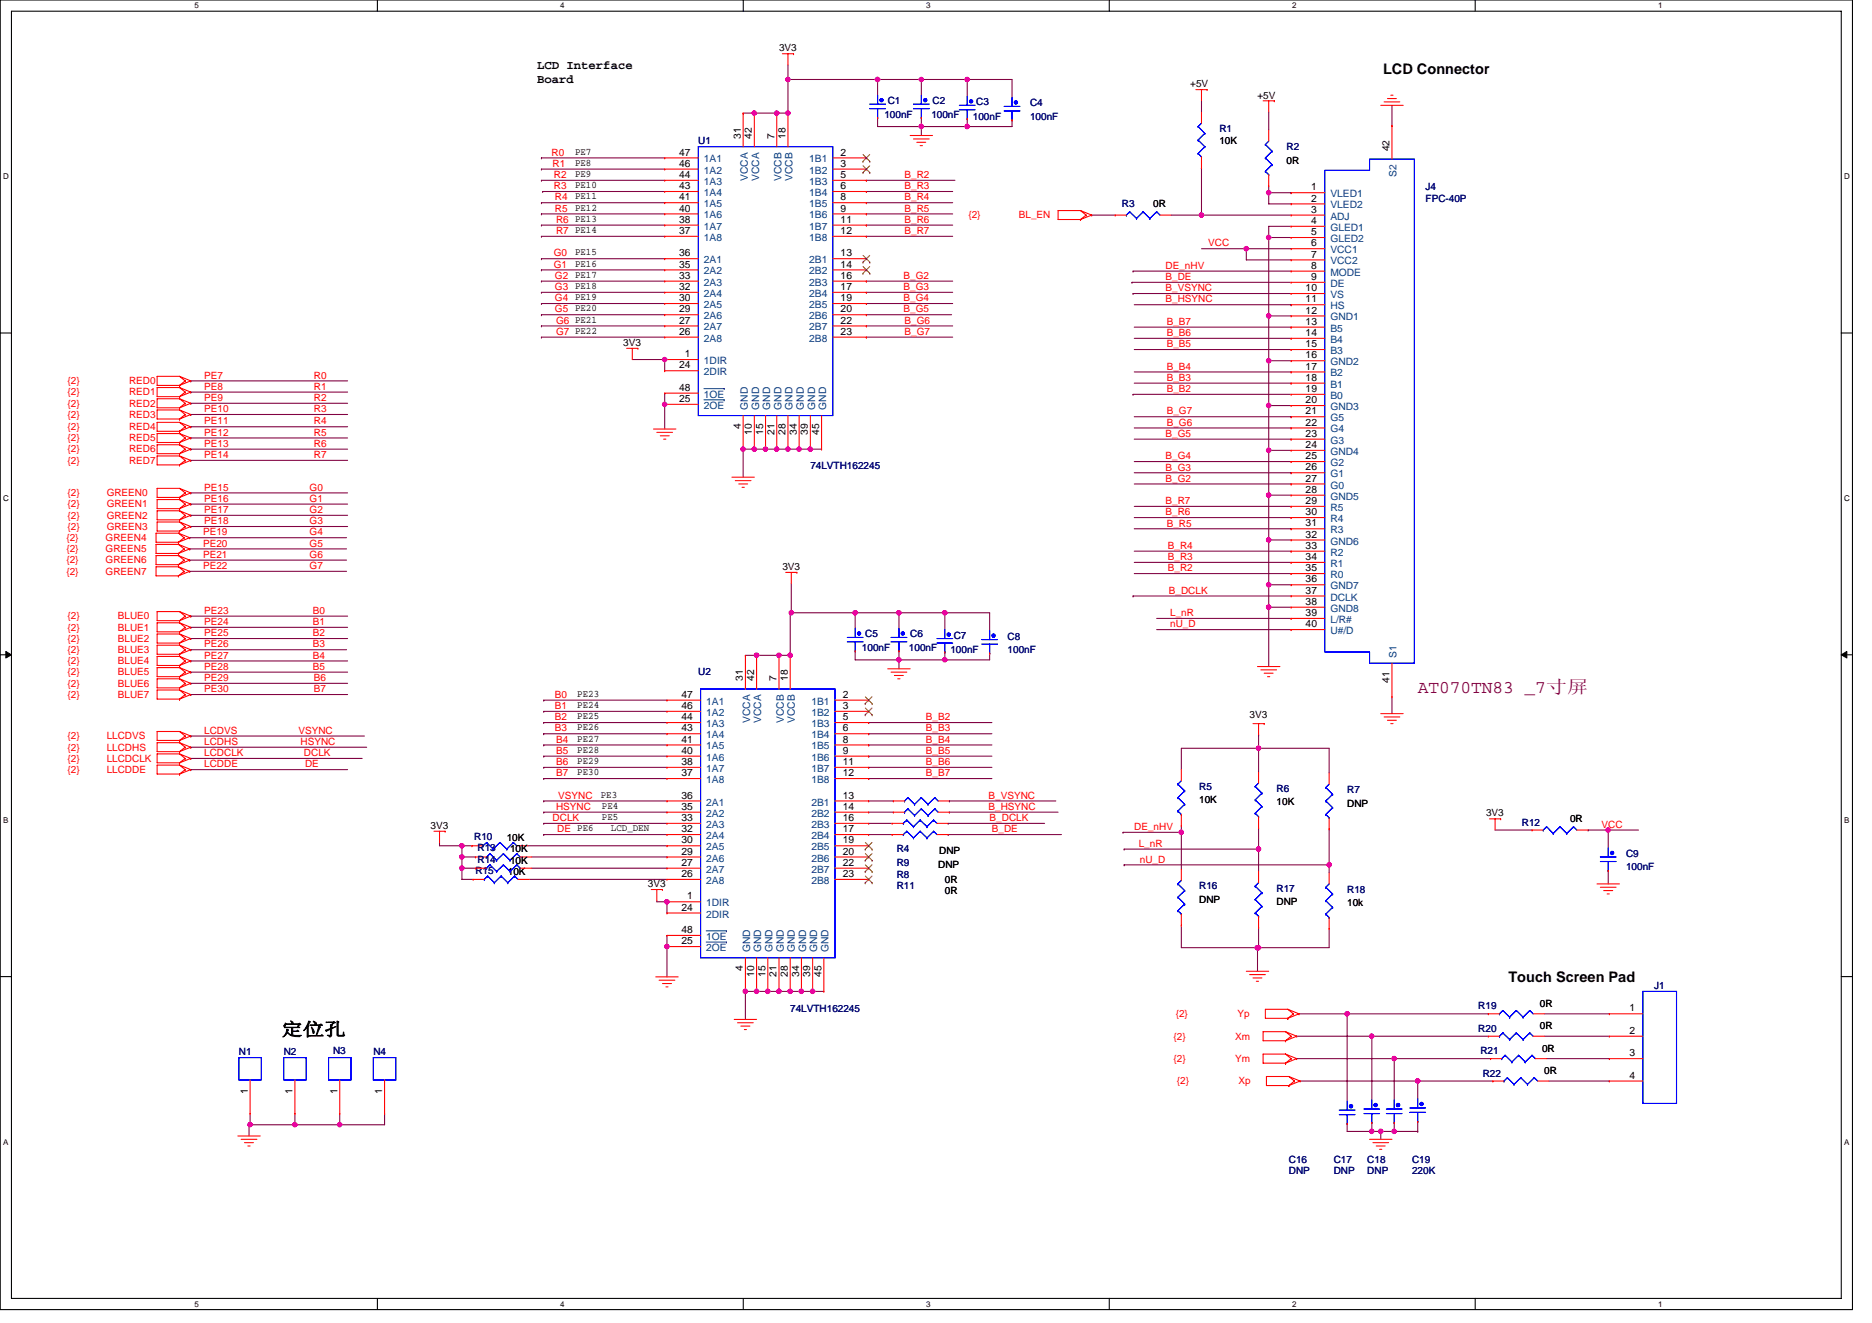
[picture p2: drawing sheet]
<svg xmlns="http://www.w3.org/2000/svg" width="297mm" height="210mm" viewBox="0 0 297 210" stroke-linecap="round" stroke-linejoin="round" font-family="sans-serif">
<defs><g id="words">
<text font-size="2.8" fill="#800040" x="225" y="110">AT070TN83 _7寸屏</text>
<text font-size="2.8" x="44.7" y="164.3">定位孔</text>
<g font-size="2.3">
<text x="219.5" y="11.7">LCD Connector</text>
<text x="239.3" y="155.9">Touch Screen Pad</text>
</g>
<g font-size="1.9">
<text x="85.2" y="10.9">LCD Interface</text>
<text x="85.2" y="13.1">Board</text>
</g>
<g font-size="1.6">
<text x="123.6" y="8.2">3V3</text>
<text x="188.9" y="13.9">+5V</text>
<text x="199.5" y="15.6">+5V</text>
<text x="117.5" y="22" transform="rotate(-90 117.5 22)">31</text>
<text x="119.3" y="22" transform="rotate(-90 119.3 22)">42</text>
<text x="122.9" y="22" transform="rotate(-90 122.9 22)">7</text>
<text x="124.6" y="22" transform="rotate(-90 124.6 22)">18</text>
<text x="193.5" y="22.9">10K</text>
<text x="91.2" y="24.5">PE7</text>
<text x="91.2" y="26.3">PE8</text>
<text x="91.2" y="28.1">PE9</text>
<text x="91.2" y="29.9">PE10</text>
<text x="107.8" y="24.7">47</text>
<text x="107.8" y="26.5">46</text>
<text x="107.8" y="28.2">44</text>
<text x="133.4" y="24.7">2</text>
<text x="133.4" y="26.5">3</text>
<text x="133.4" y="28.2">5</text>
<text x="204.1" y="26">0R</text>
<text x="220.5" y="24" transform="rotate(-90 220.5 24)">42</text>
<text x="91.2" y="31.6">PE11</text>
<text x="91.2" y="33.4">PE12</text>
<text x="107.8" y="30">43</text>
<text x="107.8" y="31.8">41</text>
<text x="107.8" y="33.6">40</text>
<text x="107.8" y="35.3">38</text>
<text x="133.4" y="30">6</text>
<text x="133.4" y="31.8">8</text>
<text x="133.4" y="33.6">9</text>
<text x="133.4" y="35.3">11</text>
<text x="183" y="32.9">0R</text>
<text x="208.1" y="30.2">1</text>
<text x="208.1" y="32">2</text>
<text x="208.1" y="33.8">3</text>
<text x="208.1" y="35.5">4</text>
<text x="91.2" y="40.5">PE15</text>
<text x="107.8" y="37.1">37</text>
<text x="107.8" y="40.7">36</text>
<text x="133.4" y="37.1">12</text>
<text x="133.4" y="40.7">13</text>
<text x="208.1" y="37.3">5</text>
<text x="208.1" y="39.1">6</text>
<text x="208.1" y="40.9">7</text>
<text x="91.2" y="42.3">PE16</text>
<text x="107.8" y="42.5">35</text>
<text x="107.8" y="44.2">33</text>
<text x="107.8" y="46">32</text>
<text x="107.8" y="47.8">30</text>
<text x="133.4" y="42.5">14</text>
<text x="133.4" y="44.2">16</text>
<text x="133.4" y="46">17</text>
<text x="133.4" y="47.8">19</text>
<text x="207.2" y="46.2">10</text>
<text x="207.2" y="48">11</text>
<text x="208.1" y="42.7">8</text>
<text x="208.1" y="44.4">9</text>
<text x="107.8" y="49.6">29</text>
<text x="107.8" y="51.4">27</text>
<text x="107.8" y="53.1">26</text>
<text x="133.4" y="49.6">20</text>
<text x="133.4" y="51.4">22</text>
<text x="133.4" y="53.1">23</text>
<text x="207.2" y="49.8">12</text>
<text x="207.2" y="51.5">13</text>
<text x="207.2" y="53.3">14</text>
<text x="98.9" y="54.9">3V3</text>
<text x="107.8" y="58.5">24</text>
<text x="108.7" y="56.7">1</text>
<text x="207.2" y="55.1">15</text>
<text x="207.2" y="56.9">16</text>
<text x="207.2" y="58.7">17</text>
<text x="107.8" y="62">48</text>
<text x="107.8" y="63.8">25</text>
<text x="207.2" y="60.4">18</text>
<text x="207.2" y="62.2">19</text>
<text x="207.2" y="64">20</text>
<text x="207.2" y="65.8">21</text>
<text x="117.5" y="68.1" transform="rotate(-90 117.5 68.1)">4</text>
<text x="119.3" y="69" transform="rotate(-90 119.3 69)">10</text>
<text x="121.1" y="69" transform="rotate(-90 121.1 69)">15</text>
<text x="122.9" y="69" transform="rotate(-90 122.9 69)">21</text>
<text x="124.6" y="69" transform="rotate(-90 124.6 69)">28</text>
<text x="126.4" y="69" transform="rotate(-90 126.4 69)">34</text>
<text x="128.2" y="69" transform="rotate(-90 128.2 69)">39</text>
<text x="130" y="69" transform="rotate(-90 130 69)">45</text>
<text x="207.2" y="67.5">22</text>
<text x="207.2" y="69.3">23</text>
<text x="207.2" y="71.1">24</text>
<text x="207.2" y="72.9">25</text>
<text x="207.2" y="74.7">26</text>
<text x="207.2" y="76.4">27</text>
<text x="207.2" y="78.2">28</text>
<text x="207.2" y="80">29</text>
<text x="207.2" y="81.8">30</text>
<text x="207.2" y="83.5">31</text>
<text x="207.2" y="85.3">32</text>
<text x="207.2" y="87.1">33</text>
<text x="207.2" y="88.9">34</text>
<text x="124.1" y="90.5">3V3</text>
<text x="207.2" y="90.7">35</text>
<text x="207.2" y="92.4">36</text>
<text x="207.2" y="94.2">37</text>
<text x="207.2" y="96">38</text>
<text x="207.2" y="97.8">39</text>
<text x="207.2" y="99.5">40</text>
<text x="91.6" y="110.6">PE23</text>
<text x="91.6" y="112.4">PE24</text>
<text x="108.1" y="110.7">47</text>
<text x="108.1" y="112.5">46</text>
<text x="117.9" y="108.1" transform="rotate(-90 117.9 108.1)">31</text>
<text x="119.7" y="108.1" transform="rotate(-90 119.7 108.1)">42</text>
<text x="123.2" y="108.1" transform="rotate(-90 123.2 108.1)">7</text>
<text x="125" y="108.1" transform="rotate(-90 125 108.1)">18</text>
<text x="133.7" y="110.7">2</text>
<text x="133.7" y="112.5">3</text>
<text x="198.3" y="114">3V3</text>
<text x="220.5" y="108.3" transform="rotate(-90 220.5 108.3)">41</text>
<text x="91.6" y="115.9">PE26</text>
<text x="91.6" y="117.7">PE27</text>
<text x="91.6" y="119.5">PE28</text>
<text x="91.6" y="114.2">PE25</text>
<text x="108.1" y="114.3">44</text>
<text x="108.1" y="116.1">43</text>
<text x="108.1" y="117.9">41</text>
<text x="108.1" y="119.6">40</text>
<text x="133.7" y="114.3">5</text>
<text x="133.7" y="116.1">6</text>
<text x="133.7" y="117.9">8</text>
<text x="133.7" y="119.6">9</text>
<text x="91.6" y="121.3">PE29</text>
<text x="91.6" y="123">PE30</text>
<text x="108.1" y="121.4">38</text>
<text x="108.1" y="123.2">37</text>
<text x="133.7" y="121.4">11</text>
<text x="133.7" y="123.2">12</text>
<text x="68.3" y="131.6">3V3</text>
<text x="95.3" y="126.6">PE3</text>
<text x="95.5" y="128.4">PE4</text>
<text x="95.5" y="130.2">PE5</text>
<text x="96.9" y="131.9">LCD_DEN</text>
<text x="108.1" y="126.7">36</text>
<text x="108.1" y="128.5">35</text>
<text x="108.1" y="130.3">33</text>
<text x="133.7" y="126.7">13</text>
<text x="133.7" y="128.5">14</text>
<text x="133.7" y="130.3">16</text>
<text x="190.3" y="127.5">10K</text>
<text x="202.6" y="127.8">10K</text>
<text x="213.8" y="128">DNP</text>
<text x="235.8" y="129.4">3V3</text>
<text x="249.1" y="130.5">0R</text>
<text x="80.4" y="133.5">10K</text>
<text x="80.9" y="135.3">10K</text>
<text x="80.9" y="137.1">10K</text>
<text x="108.1" y="132.1">32</text>
<text x="108.1" y="133.9">30</text>
<text x="108.1" y="135.6">29</text>
<text x="108.1" y="137.4">27</text>
<text x="133.7" y="132.1">17</text>
<text x="133.7" y="133.9">19</text>
<text x="133.7" y="135.6">20</text>
<text x="133.7" y="137.4">22</text>
<text x="148.9" y="137.8">DNP</text>
<text x="149" y="135.5">DNP</text>
<text x="80.6" y="138.9">10K</text>
<text x="102.8" y="140.8">3V3</text>
<text x="108.1" y="139.2">26</text>
<text x="109" y="142.7">1</text>
<text x="133.7" y="139.2">23</text>
<text x="149.9" y="141.9">0R</text>
<text x="149.9" y="140.1">0R</text>
<text x="190.3" y="143.3">DNP</text>
<text x="202.6" y="143.7">DNP</text>
<text x="213.8" y="143.8">10k</text>
<text x="108.1" y="144.5">24</text>
<text x="108.1" y="148.1">48</text>
<text x="108.1" y="149.9">25</text>
<text x="117.9" y="154.2" transform="rotate(-90 117.9 154.2)">4</text>
<text x="119.7" y="155.1" transform="rotate(-90 119.7 155.1)">10</text>
<text x="121.5" y="155.1" transform="rotate(-90 121.5 155.1)">15</text>
<text x="123.2" y="155.1" transform="rotate(-90 123.2 155.1)">21</text>
<text x="125" y="155.1" transform="rotate(-90 125 155.1)">28</text>
<text x="126.8" y="155.1" transform="rotate(-90 126.8 155.1)">34</text>
<text x="128.6" y="155.1" transform="rotate(-90 128.6 155.1)">39</text>
<text x="130.3" y="155.1" transform="rotate(-90 130.3 155.1)">45</text>
<text x="244.3" y="159.8">0R</text>
<text x="258.5" y="160.5">1</text>
<text x="244.3" y="163.4">0R</text>
<text x="244.7" y="166.9">0R</text>
<text x="258.5" y="164.1">2</text>
<text x="258.5" y="167.6">3</text>
<text x="39.3" y="173.6" transform="rotate(-90 39.3 173.6)">1</text>
<text x="46.4" y="173.6" transform="rotate(-90 46.4 173.6)">1</text>
<text x="53.5" y="173.6" transform="rotate(-90 53.5 173.6)">1</text>
<text x="60.6" y="173.6" transform="rotate(-90 60.6 173.6)">1</text>
<text x="245" y="170.5">0R</text>
<text x="258.5" y="171.2">4</text>
</g>
<g font-size="1.6" fill="#000080">
<text x="140.9" y="16.5">C1</text>
<text x="148" y="16.5">C2</text>
<text x="154.9" y="16.7">C3</text>
<text x="163.4" y="16.9">C4</text>
<text x="110.8" y="22.9">U1</text>
<text x="140.3" y="18.7">100nF</text>
<text x="147.8" y="18.7">100nF</text>
<text x="154.4" y="19">100nF</text>
<text x="163.4" y="19">100nF</text>
<text x="193.5" y="21">R1</text>
<text x="204.1" y="23.8">R2</text>
<text x="178" y="32.9">R3</text>
<text x="226.2" y="30.2">J4</text>
<text x="226.2" y="32">FPC-40P</text>
<text x="128.6" y="74.5">74LVTH162245</text>
<text x="137.3" y="101.2">C5</text>
<text x="144.4" y="101.2">C6</text>
<text x="151.3" y="101.3">C7</text>
<text x="159.9" y="101.5">C8</text>
<text x="110.8" y="107.2">U2</text>
<text x="136.8" y="103.3">100nF</text>
<text x="144.2" y="103.3">100nF</text>
<text x="150.8" y="103.7">100nF</text>
<text x="159.9" y="103.7">100nF</text>
<text x="190.3" y="125.3">R5</text>
<text x="202.6" y="125.7">R6</text>
<text x="213.8" y="125.9">R7</text>
<text x="241.5" y="131">R12</text>
<text x="75.2" y="133.3">R10</text>
<text x="75.8" y="135.1">R13</text>
<text x="75.8" y="136.9">R14</text>
<text x="142.3" y="137.4">R9</text>
<text x="142.3" y="135.3">R4</text>
<text x="258" y="136">C9</text>
<text x="75.4" y="138.7">R15</text>
<text x="142.3" y="141.2">R11</text>
<text x="142.3" y="139.4">R8</text>
<text x="190.3" y="141.2">R16</text>
<text x="202.6" y="141.5">R17</text>
<text x="213.8" y="141.7">R18</text>
<text x="258" y="138.2">100nF</text>
<text x="125.4" y="160.5">74LVTH162245</text>
<text x="234.6" y="160.2">R19</text>
<text x="262.5" y="157">J1</text>
<text x="37.9" y="167.5">N1</text>
<text x="45" y="167.5">N2</text>
<text x="52.8" y="167.3">N3</text>
<text x="59.2" y="167.5">N4</text>
<text x="234.6" y="163.7">R20</text>
<text x="234.9" y="167.3">R21</text>
<text x="235.3" y="170.9">R22</text>
<text x="204.5" y="184.6">C16</text>
<text x="211.6" y="184.6">C17</text>
<text x="217" y="184.6">C18</text>
<text x="224.1" y="184.6">C19</text>
<text x="204.5" y="186.3">DNP</text>
<text x="211.6" y="186.3">DNP</text>
<text x="217" y="186.3">DNP</text>
<text x="224.1" y="186.3">220K</text>
</g>
<g font-size="1.6" fill="#f00">
<text x="87.5" y="24.7">R0</text>
<text x="87.7" y="26.5">R1</text>
<text x="87.9" y="28.3">R2</text>
<text x="143.5" y="28.3">B_R2</text>
<text x="87.9" y="30">R3</text>
<text x="88" y="33.6">R5</text>
<text x="88" y="31.8">R4</text>
<text x="88.2" y="35.4">R6 PE13</text>
<text x="143.5" y="30">B_R3</text>
<text x="143.5" y="33.6">B_R5</text>
<text x="143.5" y="31.8">B_R4</text>
<text x="143.5" y="35.4">B_R6</text>
<text x="153.7" y="34.7">{2}</text>
<text x="161.7" y="34.7">BL_EN</text>
<text x="87.9" y="40.7">G0</text>
<text x="88.2" y="37.1">R7 PE14</text>
<text x="143.5" y="37.1">B_R7</text>
<text x="191.7" y="39.1">VCC</text>
<text x="87.9" y="42.5">G1</text>
<text x="88" y="46">G3 PE18</text>
<text x="88" y="44.3">G2 PE17</text>
<text x="88" y="47.8">G4 PE19</text>
<text x="143.4" y="44.3">B_G2</text>
<text x="143.4" y="47.8">B_G4</text>
<text x="143.4" y="46">B_G3</text>
<text x="185" y="44.4">B_DE</text>
<text x="185" y="46.2">B_VSYNC</text>
<text x="185" y="42.7">DE_nHV</text>
<text x="88" y="49.6">G5 PE20</text>
<text x="88.2" y="51.4">G6 PE21</text>
<text x="88.2" y="53.1">G7 PE22</text>
<text x="143.4" y="49.6">B_G5</text>
<text x="143.5" y="51.4">B_G6</text>
<text x="143.5" y="53.1">B_G7</text>
<text x="185" y="48">B_HSYNC</text>
<text x="185.1" y="51.6">B_B7</text>
<text x="185.1" y="53.3">B_B6</text>
<text x="185.1" y="55.1">B_B5</text>
<text x="185.1" y="58.7">B_B4</text>
<text x="10.7" y="61">{2}</text>
<text x="10.7" y="62.8">{2}</text>
<text x="10.7" y="64.5">{2}</text>
<text x="20.5" y="61">RED0</text>
<text x="20.5" y="62.8">RED1</text>
<text x="20.5" y="64.5">RED2</text>
<text x="32.4" y="60.1">PE7</text>
<text x="32.4" y="61.9">PE8</text>
<text x="32.4" y="63.6">PE9</text>
<text x="32.4" y="65.4">PE10</text>
<text x="49.8" y="65.4">R3</text>
<text x="49.8" y="60.1">R0</text>
<text x="49.8" y="61.9">R1</text>
<text x="49.8" y="63.6">R2</text>
<text x="185.1" y="60.5">B_B3</text>
<text x="185.1" y="62.2">B_B2</text>
<text x="185.1" y="65.8">B_G7</text>
<text x="10.7" y="66.3">{2}</text>
<text x="10.7" y="68.3">{2}</text>
<text x="10.7" y="71.8">{2}</text>
<text x="10.7" y="70">{2}</text>
<text x="20.5" y="66.3">RED3</text>
<text x="20.5" y="68.3">RED4</text>
<text x="20.5" y="71.8">RED6</text>
<text x="20.5" y="70">RED5</text>
<text x="32.4" y="67.4">PE11</text>
<text x="32.4" y="69.2">PE12</text>
<text x="32.4" y="70.9">PE13</text>
<text x="49.8" y="67.4">R4</text>
<text x="49.8" y="69.2">R5</text>
<text x="49.8" y="70.9">R6</text>
<text x="185" y="69.3">B_G5</text>
<text x="185.1" y="67.6">B_G6</text>
<text x="10.7" y="73.6">{2}</text>
<text x="20.5" y="73.6">RED7</text>
<text x="32.4" y="72.7">PE14</text>
<text x="32.4" y="77.9">PE15</text>
<text x="49.1" y="77.9">G0</text>
<text x="49.8" y="72.7">R7</text>
<text x="185" y="72.9">B_G4</text>
<text x="185" y="74.7">B_G3</text>
<text x="185" y="76.5">B_G2</text>
<text x="10.7" y="78.8">{2}</text>
<text x="10.7" y="80.5">{2}</text>
<text x="10.7" y="82.3">{2}</text>
<text x="16.9" y="78.8">GREEN0</text>
<text x="16.9" y="80.5">GREEN1</text>
<text x="16.9" y="82.3">GREEN2</text>
<text x="32.4" y="79.7">PE16</text>
<text x="32.4" y="81.4">PE17</text>
<text x="32.4" y="83.2">PE18</text>
<text x="49.1" y="79.7">G1</text>
<text x="49.1" y="81.4">G2</text>
<text x="49.1" y="83.2">G3</text>
<text x="185" y="80">B_R7</text>
<text x="185" y="81.8">B_R6</text>
<text x="185.1" y="83.6">B_R5</text>
<text x="10.5" y="87.7">{2}</text>
<text x="10.5" y="89.4">{2}</text>
<text x="10.5" y="85.9">{2}</text>
<text x="10.7" y="84.1">{2}</text>
<text x="16.8" y="87.7">GREEN5</text>
<text x="16.8" y="89.4">GREEN6</text>
<text x="16.8" y="85.9">GREEN4</text>
<text x="16.9" y="84.1">GREEN3</text>
<text x="32.2" y="85">PE19</text>
<text x="32.2" y="86.8">PE20</text>
<text x="32.2" y="88.5">PE21</text>
<text x="49.1" y="85">G4</text>
<text x="49.1" y="86.8">G5</text>
<text x="49.1" y="88.5">G6</text>
<text x="185.3" y="87.1">B_R4</text>
<text x="185.3" y="88.9">B_R3</text>
<text x="10.5" y="91.2">{2}</text>
<text x="16.8" y="91.2">GREEN7</text>
<text x="32.2" y="90.3">PE22</text>
<text x="49.1" y="90.3">G7</text>
<text x="185.3" y="90.7">B_R2</text>
<text x="185.5" y="94.2">B_DCLK</text>
<text x="10.7" y="98.3">{2}</text>
<text x="10.7" y="100.1">{2}</text>
<text x="10.7" y="101.9">{2}</text>
<text x="18.7" y="98.3">BLUE0</text>
<text x="18.7" y="100.1">BLUE1</text>
<text x="18.7" y="101.9">BLUE2</text>
<text x="32.4" y="97.4">PE23</text>
<text x="32.4" y="99.2">PE24</text>
<text x="32.4" y="101">PE25</text>
<text x="49.7" y="97.4">B0</text>
<text x="49.7" y="99.2">B1</text>
<text x="49.7" y="101">B2</text>
<text x="185.7" y="97.8">L_nR</text>
<text x="185.7" y="99.6">nU_D</text>
<text x="10.7" y="105.4">{2}</text>
<text x="10.7" y="103.7">{2}</text>
<text x="10.7" y="107.2">{2}</text>
<text x="18.7" y="105.4">BLUE4</text>
<text x="18.7" y="103.7">BLUE3</text>
<text x="18.7" y="107.2">BLUE5</text>
<text x="32.4" y="102.8">PE26</text>
<text x="32.4" y="104.5">PE27</text>
<text x="32.4" y="106.3">PE28</text>
<text x="49.7" y="102.8">B3</text>
<text x="49.7" y="104.5">B4</text>
<text x="49.7" y="106.3">B5</text>
<text x="10.7" y="109">{2}</text>
<text x="10.7" y="110.8">{2}</text>
<text x="18.7" y="109">BLUE6</text>
<text x="18.7" y="110.8">BLUE7</text>
<text x="32.4" y="108.1">PE29</text>
<text x="32.4" y="109.9">PE30</text>
<text x="49.8" y="108.1">B6</text>
<text x="49.8" y="109.9">B7</text>
<text x="88" y="112.5">B1</text>
<text x="88" y="110.8">B0</text>
<text x="10.7" y="117.3">{2}</text>
<text x="10.7" y="119.1">{2}</text>
<text x="16.9" y="117.3">LLCDVS</text>
<text x="16.9" y="119.1">LLCDHS</text>
<text x="32.4" y="116.5">LCDVS</text>
<text x="32.4" y="118.2">LCDHS</text>
<text x="47.3" y="116.5">VSYNC</text>
<text x="47.7" y="118.2">HSYNC</text>
<text x="88" y="116.1">B3</text>
<text x="88" y="114.3">B2</text>
<text x="88.2" y="117.9">B4</text>
<text x="88.2" y="119.7">B5</text>
<text x="146.9" y="119.7">B_B5</text>
<text x="146.9" y="117.9">B_B4</text>
<text x="146.9" y="114.3">B_B2</text>
<text x="146.9" y="116.1">B_B3</text>
<text x="10.7" y="120.9">{2}</text>
<text x="10.7" y="122.7">{2}</text>
<text x="16.9" y="120.9">LLCDCLK</text>
<text x="16.9" y="122.7">LLCDDE</text>
<text x="32.4" y="121.8">LCDDE</text>
<text x="32.4" y="120">LCDCLK</text>
<text x="48.2" y="120">DCLK</text>
<text x="48.4" y="121.8">DE</text>
<text x="88.2" y="123.2">B7</text>
<text x="88.2" y="121.4">B6</text>
<text x="146.9" y="121.4">B_B6</text>
<text x="146.9" y="123.2">B_B7</text>
<text x="87.7" y="130.3">DCLK</text>
<text x="88.2" y="128.5">HSYNC</text>
<text x="88.6" y="126.8">VSYNC</text>
<text x="156.9" y="126.8">B_VSYNC</text>
<text x="156.9" y="128.5">B_HSYNC</text>
<text x="157" y="130.3">B_DCLK</text>
<text x="180" y="131.7">DE_nHV</text>
<text x="254.1" y="131.4">VCC</text>
<text x="88.4" y="132.1">DE PE6</text>
<text x="157.4" y="132.1">B_DE</text>
<text x="180.7" y="134.4">L_nR</text>
<text x="180.9" y="136.9">nU_D</text>
<text x="186.6" y="161.4">{2}</text>
<text x="196.3" y="161.4">Yp</text>
<text x="186.2" y="165">{2}</text>
<text x="196" y="165">Xm</text>
<text x="186.2" y="168.6">{2}</text>
<text x="186.7" y="172.1">{2}</text>
<text x="196" y="168.6">Ym</text>
<text x="196.5" y="172.1">Xp</text>
</g>
<g font-size="1.6" fill="#004080">
<text x="111.7" y="25.8">1A1</text>
<text x="111.7" y="27.6">1A2</text>
<text x="111.7" y="29.3">1A3</text>
<text x="118.7" y="28.7" transform="rotate(-90 118.7 28.7)">VCCA</text>
<text x="120.4" y="28.7" transform="rotate(-90 120.4 28.7)">VCCA</text>
<text x="124" y="28.7" transform="rotate(-90 124 28.7)">VCCB</text>
<text x="125.8" y="28.7" transform="rotate(-90 125.8 28.7)">VCCB</text>
<text x="128.4" y="25.8">1B1</text>
<text x="128.4" y="27.6">1B2</text>
<text x="128.4" y="29.3">1B3</text>
<text x="221.6" y="28.1" transform="rotate(-90 221.6 28.1)">S2</text>
<text x="111.7" y="31.1">1A4</text>
<text x="111.7" y="32.9">1A5</text>
<text x="111.7" y="34.7">1A6</text>
<text x="128.4" y="31.1">1B4</text>
<text x="128.4" y="32.9">1B5</text>
<text x="128.4" y="34.7">1B6</text>
<text x="211.1" y="31.3">VLED1</text>
<text x="211.1" y="33.1">VLED2</text>
<text x="211.1" y="34.9">ADJ</text>
<text x="111.7" y="36.4">1A7</text>
<text x="111.7" y="38.2">1A8</text>
<text x="111.7" y="41.8">2A1</text>
<text x="128.4" y="36.4">1B7</text>
<text x="128.4" y="38.2">1B8</text>
<text x="128.4" y="41.8">2B1</text>
<text x="211.1" y="36.6">GLED1</text>
<text x="211.1" y="38.4">GLED2</text>
<text x="211.1" y="40.2">VCC1</text>
<text x="211.1" y="42">VCC2</text>
<text x="111.7" y="43.6">2A2</text>
<text x="111.7" y="45.3">2A3</text>
<text x="111.7" y="47.1">2A4</text>
<text x="128.4" y="43.6">2B2</text>
<text x="128.4" y="45.3">2B3</text>
<text x="128.4" y="47.1">2B4</text>
<text x="211.1" y="43.8">MODE</text>
<text x="211.1" y="45.5">DE</text>
<text x="211.1" y="47.3">VS</text>
<text x="111.7" y="48.9">2A5</text>
<text x="111.7" y="50.7">2A6</text>
<text x="111.7" y="52.5">2A7</text>
<text x="128.4" y="48.9">2B5</text>
<text x="128.4" y="50.7">2B6</text>
<text x="128.4" y="52.5">2B7</text>
<text x="211.1" y="49.1">HS</text>
<text x="211.1" y="50.9">GND1</text>
<text x="211.1" y="52.6">B5</text>
<text x="111.7" y="54.2">2A8</text>
<text x="111.7" y="57.8">1DIR</text>
<text x="111.7" y="59.6">2DIR</text>
<text x="128.4" y="54.2">2B8</text>
<text x="211.1" y="54.4">B4</text>
<text x="211.1" y="56.2">B3</text>
<text x="211.1" y="58">GND2</text>
<text x="211.1" y="59.8">B2</text>
<text x="111.7" y="63.1">1OE</text>
<text x="111.7" y="64.9">2OE</text>
<text x="118.7" y="65.1" transform="rotate(-90 118.7 65.1)">GND</text>
<text x="120.4" y="65.1" transform="rotate(-90 120.4 65.1)">GND</text>
<text x="122.2" y="65.1" transform="rotate(-90 122.2 65.1)">GND</text>
<text x="124" y="65.1" transform="rotate(-90 124 65.1)">GND</text>
<text x="125.8" y="65.1" transform="rotate(-90 125.8 65.1)">GND</text>
<text x="127.5" y="65.1" transform="rotate(-90 127.5 65.1)">GND</text>
<text x="129.3" y="65.1" transform="rotate(-90 129.3 65.1)">GND</text>
<text x="131.1" y="65.1" transform="rotate(-90 131.1 65.1)">GND</text>
<text x="211.1" y="61.5">B1</text>
<text x="211.1" y="63.3">B0</text>
<text x="211.1" y="65.1">GND3</text>
<text x="211.1" y="66.9">G5</text>
<text x="211.1" y="68.6">G4</text>
<text x="211.1" y="70.4">G3</text>
<text x="211.1" y="72.2">GND4</text>
<text x="211.1" y="74">G2</text>
<text x="211.1" y="75.8">G1</text>
<text x="211.1" y="77.5">G0</text>
<text x="211.1" y="79.3">GND5</text>
<text x="211.1" y="81.1">R5</text>
<text x="211.1" y="82.9">R4</text>
<text x="211.1" y="84.6">R3</text>
<text x="211.1" y="86.4">GND6</text>
<text x="211.1" y="88.2">R2</text>
<text x="211.1" y="90">R1</text>
<text x="211.1" y="91.8">R0</text>
<text x="211.1" y="93.5">GND7</text>
<text x="211.1" y="95.3">DCLK</text>
<text x="211.1" y="97.1">GND8</text>
<text x="211.1" y="98.9">L/R#</text>
<text x="211.1" y="100.6">U#/D</text>
<text x="221.6" y="104.4" transform="rotate(-90 221.6 104.4)">S1</text>
<text x="112.1" y="111.8">1A1</text>
<text x="112.1" y="113.6">1A2</text>
<text x="128.8" y="111.8">1B1</text>
<text x="128.8" y="113.6">1B2</text>
<text x="112.1" y="115.4">1A3</text>
<text x="112.1" y="117.2">1A4</text>
<text x="112.1" y="119">1A5</text>
<text x="119" y="114.8" transform="rotate(-90 119 114.8)">VCCA</text>
<text x="120.8" y="114.8" transform="rotate(-90 120.8 114.8)">VCCA</text>
<text x="124.4" y="114.8" transform="rotate(-90 124.4 114.8)">VCCB</text>
<text x="126.1" y="114.8" transform="rotate(-90 126.1 114.8)">VCCB</text>
<text x="128.8" y="115.4">1B3</text>
<text x="128.8" y="117.2">1B4</text>
<text x="128.8" y="119">1B5</text>
<text x="112.1" y="120.7">1A6</text>
<text x="112.1" y="122.5">1A7</text>
<text x="112.1" y="124.3">1A8</text>
<text x="128.8" y="120.7">1B6</text>
<text x="128.8" y="122.5">1B7</text>
<text x="128.8" y="124.3">1B8</text>
<text x="112.1" y="127.8">2A1</text>
<text x="112.1" y="129.6">2A2</text>
<text x="112.1" y="131.4">2A3</text>
<text x="128.8" y="127.8">2B1</text>
<text x="128.8" y="129.6">2B2</text>
<text x="128.8" y="131.4">2B3</text>
<text x="112.1" y="133.2">2A4</text>
<text x="112.1" y="135">2A5</text>
<text x="112.1" y="136.7">2A6</text>
<text x="128.8" y="133.2">2B4</text>
<text x="128.8" y="135">2B5</text>
<text x="128.8" y="136.7">2B6</text>
<text x="112.1" y="138.5">2A7</text>
<text x="112.1" y="140.3">2A8</text>
<text x="112.1" y="143.8">1DIR</text>
<text x="128.8" y="138.5">2B7</text>
<text x="128.8" y="140.3">2B8</text>
<text x="112.1" y="145.6">2DIR</text>
<text x="112.1" y="149.2">1OE</text>
<text x="112.1" y="151">2OE</text>
<text x="119" y="151.1" transform="rotate(-90 119 151.1)">GND</text>
<text x="120.8" y="151.1" transform="rotate(-90 120.8 151.1)">GND</text>
<text x="122.6" y="151.1" transform="rotate(-90 122.6 151.1)">GND</text>
<text x="124.4" y="151.1" transform="rotate(-90 124.4 151.1)">GND</text>
<text x="126.1" y="151.1" transform="rotate(-90 126.1 151.1)">GND</text>
<text x="127.9" y="151.1" transform="rotate(-90 127.9 151.1)">GND</text>
<text x="129.7" y="151.1" transform="rotate(-90 129.7 151.1)">GND</text>
<text x="131.5" y="151.1" transform="rotate(-90 131.5 151.1)">GND</text>
</g>
<g font-size="1.3">
<text x="30.8" y="1.3">5</text>
<text x="88.9" y="1.3">4</text>
<text x="147" y="1.3">3</text>
<text x="205" y="1.3">2</text>
<text x="263.1" y="1.3">1</text>
<text x=".5" y="28.4">D</text>
<text x="292.6" y="28.4">D</text>
<text x=".5" y="79.5">C</text>
<text x="292.6" y="79.5">C</text>
<text x=".5" y="130.6">B</text>
<text x="292.6" y="130.6">B</text>
<text x=".5" y="181.7">A</text>
<text x="292.6" y="181.7">A</text>
<text x="30.8" y="207.4">5</text>
<text x="88.9" y="207.4">4</text>
<text x="147" y="207.4">3</text>
<text x="205" y="207.4">2</text>
<text x="263.1" y="207.4">1</text>
</g>
</g></defs>
<path d="M0 0h293.9v207.9h-293.9zM1.8 1.8h290.4v204.3h-290.4z" fill="none" stroke="#000" stroke-width=".17"/>
<g fill="#fff">
<path d="M30.8 .2h.7v1.4h-.7z"/>
<path d="M30.8 206.3h.7v1.4h-.7z"/>
</g>
<path d="M59.9 0v1.8M59.9 206.1v1.8" fill="none" stroke="#000" stroke-width=".17"/>
<g fill="#fff">
<path d="M88.9 .2h.7v1.4h-.7z"/>
<path d="M88.9 206.3h.7v1.4h-.7z"/>
</g>
<path d="M117.9 0v1.8M117.9 206.1v1.8" fill="none" stroke="#000" stroke-width=".17"/>
<g fill="#fff">
<path d="M147 .2h.7v1.4h-.7z"/>
<path d="M147 206.3h.7v1.4h-.7z"/>
</g>
<path d="M176 0v1.8M176 206.1v1.8" fill="none" stroke="#000" stroke-width=".17"/>
<g fill="#fff">
<path d="M205 .2h.7v1.4h-.7z"/>
<path d="M205 206.3h.7v1.4h-.7z"/>
</g>
<path d="M234.1 0v1.8M234.1 206.1v1.8" fill="none" stroke="#000" stroke-width=".17"/>
<g fill="#fff">
<path d="M263.1 .2h.7v1.4h-.7z"/>
<path d="M263.1 206.3h.7v1.4h-.7z"/>
<path d="M.5 27.3h.9v1.4h-.9z"/>
<path d="M292.6 27.3h.9v1.4h-.9z"/>
<path d="M.5 78.4h.9v1.4h-.9z"/>
<path d="M292.6 78.4h.9v1.4h-.9z"/>
</g>
<path d="M0 52.9h1.8M292.2 52.9h1.7" fill="none" stroke="#000" stroke-width=".17"/>
<g fill="#fff">
<path d="M.5 129.5h.8v1.4h-.8z"/>
<path d="M292.6 129.5h.9v1.4h-.9z"/>
</g>
<path d="M0 103.9h1.8M292.2 103.9h1.7" fill="none" stroke="#000" stroke-width=".17"/>
<path d="M.9 103.4l.9 .5-.9 .5zM292.2 103.9l.8-.5v1z" fill="#000" stroke="#000" stroke-width=".16"/>
<g fill="#fff">
<path d="M.5 180.5h.8v1.4h-.8z"/>
<path d="M292.6 180.5h.9v1.4h-.9z"/>
</g>
<path d="M0 155h1.8M292.2 155h1.7" fill="none" stroke="#000" stroke-width=".17"/>
<g fill="none" stroke="#800040" stroke-width=".17">
<path d="M117.9 17.9h1.8M119.7 17.9h.1M123.3 17.9h.1M125 12.6h.1M125 10.3v2.3M125 12.6h35.6v2.9M125 12.6v5.3h-5.3M139.3 18.7v1.4h6.9M139.3 12.6v2.5M139.3 12.6h.1M146.2 18.7v1.4M146.2 12.6v2.5"/>
<path d="M146.2 12.6h.1M153.5 18.8v1.3M153.5 12.6v2.7M153.5 12.6h.1M160.6 19v1.1h-14.4M190.6 16v1.8M201.3 17.8v2.8M220.9 16.7v3.2M85.9 25.1h.1M85.9 26.8h.1M85.9 28.6h.1M85.9 37.5h.1"/>
<path d="M85.9 35.7h.1M85.9 34h.1M85.9 32.2h.1M85.9 25.1h19.6M85.9 26.8h19.6M85.9 28.6h19.6M85.9 37.5h19.6M85.9 35.7h19.6M85.9 34h19.6M85.9 32.2h19.6M86.1 30.4h.1M86.1 30.4h19.4"/>
<path d="M137.5 30.4h.1M137.5 28.6h.1M137.5 34h.1M137.5 32.2h.1M137.5 37.5h.1M137.5 35.7h.1M137.5 28.6h14M137.5 30.4h13.7M137.5 37.5h13.7M137.5 35.7h13.7M137.5 34h13.7M137.5 32.2h13.7"/>
<path d="M146.2 20.1v1.4M146.2 20.1h.1M153.5 20.1h.1M173.2 34.1h3.8M185.8 34.1h4.8M190.6 26.7h.1M190.6 34.1h14.3M190.6 39.5h7.2M190.6 26.7v7.4M197.8 39.5h.1M197.8 39.5v1.8h7.1M197.8 39.5h7.1"/>
<path d="M201.3 37.7h3.6M201.3 30.6v1.8h3.6M201.3 29.5v1.1M201.3 37.7v58.7M201.3 30.6h3.6M204.9 35.9h-3.6v1.8M204.9 30.6h.1M85.9 51.7h.1M85.9 42.8h.1M85.9 46.4h.1M85.9 50h.1M85.9 53.5h.1"/>
<path d="M85.9 41.1h.1M85.9 44.6h.1M85.9 48.2h.1M85.9 51.7h19.6M85.9 42.8h19.6M85.9 46.4h19.6M85.9 50h19.6M85.9 53.5h19.6M85.9 41.1h19.6M85.9 44.6h19.6M85.9 48.2h19.6M100.3 57.1h5.2"/>
<path d="M105.5 57.1h.1M105.5 57.1v1.7M137.5 44.6h.1M137.5 50h.1M137.5 51.7h.1M137.5 48.2h.1M137.5 46.4h.1M137.5 53.5h.1M137.5 51.7h13.7M137.5 46.4h13.7M137.5 50h13.5M137.5 53.5h13.7"/>
<path d="M137.5 44.6h13.7M137.5 48.2h13.7M179.6 44.8h.1M179.6 44.8h25.3M179.8 46.6h.1M179.8 43h.1M179.8 46.6h25.1M179.8 43h25.1M180 51.9h24.9M180 53.7h24.9M180 55.5h24.9M180 59h24.9"/>
<path d="M180 48.4h24.9M201.3 50.1h.1M201.3 50.1h3.6M201.3 57.3h.1M201.3 57.3h3.6M204.9 51.9h.1M204.9 53.7h.1M204.9 55.5h.1M204.9 59h.1M204.9 48.4h.1M30.3 60.5h.1M30.3 62.2h.1"/>
<path d="M30.3 64h.1M30.3 65.8h.1M30.3 67.7h.1M30.3 69.5h.1M30.3 71.3h.1M30.3 73.1h.1M30.3 78.2h.1M30.3 60.5h24.9M30.3 62.2h24.9M30.3 64h24.9M30.3 65.8h24.9M30.3 67.7h24.9"/>
<path d="M30.3 69.5h24.9M30.3 71.3h24.9M30.3 73.1h24.9M30.3 78.2h24.9M105.5 64.2h.1M105.5 62.4v1.8M105.5 64.2v3.9M117.9 71.3h.1M117.9 71.3v4.4M117.9 71.3h12.5M119.7 71.3h.1M121.5 71.3h.1"/>
<path d="M123.3 71.3h.1M125 71.3h.1M126.8 71.3h.1M128.6 71.3h.1M179.8 62.6h.1M179.8 62.6h25.1M180 60.8h24.9M180 66.1h24.9M180 67.9h24.9M180 69.7h24.9M180 73.3h24.9M180 75h24.9"/>
<path d="M180 76.8h24.9M201.3 64.4h.1M201.3 64.4h3.6M201.3 71.5h.1M201.3 71.5h3.6M201.3 78.6h.1M201.3 78.6h3.6M204.9 60.8h.1M204.9 66.1h.1M204.9 67.9h.1M204.9 69.7h.1M204.9 73.3h.1"/>
<path d="M204.9 75h.1M204.9 76.8h.1M30.1 85.3h.1M30.1 87.1h.1M30.1 88.9h.1M30.1 90.7h.1M30.1 85.3h24.9M30.1 87.1h24.9M30.1 88.9h24.9M30.1 90.7h24.9M30.3 80h.1M30.3 81.8h.1"/>
<path d="M30.3 83.6h.1M30.3 97.8h.1M30.3 99.6h.1M30.3 80h24.9M30.3 81.8h24.9M30.3 83.6h24.9M30.3 97.8h24.9M30.3 99.6h24.9M125.6 97.3h.1M125.6 92.6v4.7M125.6 97.3h-.2v6.7h-5.3M125.6 97.3h10.1"/>
<path d="M135.7 97.3h6.9M135.7 97.3v2.4M142.6 97.3h.1M142.6 97.3v2.4M142.6 97.3h14.4v2.8M149.9 97.3v2.6M149.9 97.3h.1M179.8 94.6h.1M179.8 94.6h25.1M180 80.4h24.9M180 82.1h24.9M180 83.9h24.9"/>
<path d="M180 87.5h24.9M180 89.3h24.9M180 91h24.9M183.5 98.1h21.4M183.5 99.9h21.4M201.3 96.4h.1M201.3 96.4v9.4M201.3 92.8h3.6M201.3 96.4h3.6M201.3 85.7h.1M201.3 85.7h3.6M201.3 92.8h.1"/>
<path d="M204.9 80.4h.1M204.9 82.1h.1M204.9 83.9h.1M204.9 87.5h.1M204.9 89.3h.1M204.9 91h.1M204.9 98.1h.1M204.9 99.9h.1M30.3 101.3h.1M30.3 103.1h.1M30.3 104.9h.1M30.3 106.7h.1"/>
<path d="M30.3 108.5h.1M30.3 110.2h.1M30.3 116.8h.1M30.3 118.6h.1M30.3 101.3h24.9M30.3 103.1h24.7M30.3 104.9h24.9M30.3 106.7h24.9M30.3 108.5h24.9M30.3 110.2h24.9M30.3 116.8h27.5M30.3 118.6h27.9"/>
<path d="M86.3 118.2h.1M86.3 116.5h.1M86.3 114.7h.1M86.3 112.9h.1M86.3 111.1h.1M86.3 118.2h19.5M86.3 116.5h19.5M86.3 114.7h19.5M86.3 112.9h19.5M86.3 111.1h19.5M118.3 104h1.8M120.1 104h.1"/>
<path d="M123.6 104h.1M135.7 103.3v1.4h6.9M137.8 118.2h.1M137.8 114.7h.1M137.8 116.5h.1M137.8 118.2h19.6M137.8 116.5h19.6M137.8 114.7h19.6M142.6 103.3v1.4M142.6 104.7v1.5M142.6 104.7h.1M149.9 103.5v1.2"/>
<path d="M149.9 104.7h.1M157 103.7v1h-14.4M199.7 116.6v2.2h-12.3v3.4M199.7 116.6h.1M220.9 110.6v2.7M30.3 122.2h.1M30.3 120.4h.1M30.3 122.2h24.9M30.3 120.4h27.2M69.7 133.7v.5h3.6M73.3 137.8h.1M73.3 136h2.1"/>
<path d="M73.3 134.2h.1M73.3 137.8v1.8h1.8M73.3 134.2h1.6M73.3 136h.1M73.3 137.8h2.1M73.3 134.2v3.6M83.8 134.2h22M84 139.6h21.8M84.3 137.8h21.5M84.3 136h21.5M86.3 130.7h.1M86.3 132.5h.1"/>
<path d="M86.3 123.6h.1M86.3 120h.1M86.3 121.8h.1M86.3 127.1h.1M86.3 128.9h.1M86.3 130.7h19.5M86.3 132.5h19.5M86.3 123.6h19.5M86.3 120h19.5M86.3 121.8h19.5M86.3 127.1h19.5M86.3 128.9h19.5"/>
<path d="M137.8 121.8h.1M137.8 120h.1M137.8 123.6h.1M137.8 127.1h3.9M137.8 128.9h3.9M137.8 130.7h3.8M137.8 132.5h3.8M137.8 123.6h19.6M137.8 120h19.6M137.8 121.8h19.6M150.4 132.5h.1M150.4 130.7h.1"/>
<path d="M150.4 130.7h15.4M150.4 132.5h18M150.6 127.1h.1M150.6 128.9h.1M150.6 127.1h16.9M150.6 128.9h17.3M178.2 132.1h.1M178.2 132.1h9.2M178.4 134.8h.1M178.4 137.3h.1M178.4 134.8h21.3M178.4 137.3h32.5"/>
<path d="M187.4 132.1h.1M187.4 131v1.1M187.4 132.1v5.9M199.7 122.5v-3.7h11.2v3.9M199.7 134.8v3.5M199.7 131.4v3.4M210.9 131.6v5.7M210.9 137.3v1.2M237.2 131.7h5.9M252 131.7h.1M252 131.7h8M255.2 131.7h.1"/>
<path d="M255.2 131.7v2.9M255.2 138.2v2.1M104.2 143v.1h1.6M105.8 150.2h.1M105.8 148.5v1.7M105.8 143.1h.1M105.8 143.1v1.8M105.8 150.2v4.8M118.3 157.4h.1M118.3 157.4v4.4M118.3 157.4h12.4M120.1 157.4h.1"/>
<path d="M121.8 157.4h.1M123.6 157.4h.1M125.4 157.4h.1M127.2 157.4h.1M128.9 157.4h.1M187.4 146.9v3.5h23.5v-3M199.5 150.4h.1M199.5 150.4v3.8M199.7 147.2v3.2M199.7 150.4h.1M39.7 178.5h.1M39.7 176.7v1.8"/>
<path d="M39.7 178.5h-.2v1.8M46.8 176.7v1.8M46.8 178.5h.1M53.9 176.7v1.8M53.9 178.5h.1M61 176.7v1.8h-21.3M205.8 164.5h11.9v10.1M205.8 168h15.4v6.6M206.1 160.9h7.7v13.9M206.3 171.6h18.7v2.8M213.8 160.9h.1M213.8 178.3v1.3h3.9"/>
<path d="M213.8 160.9h22.4M217.7 164.5h.1M217.7 179.6h.1M217.7 164.5h18.5M217.7 178.2v1.4M217.7 179.6h3.5M219.1 179.6h.1M219.1 179.6v1.2M221.2 168h.1M221.2 178.2v1.4h3.8M221.2 179.6h.1M221.2 168h15.3"/>
<path d="M225 171.6h.1M225 178v1.6M225 179.6h.1M225 171.6h11.9M245 160.9h10.4M245 164.5h10.4M245.4 168h10M245.8 171.6h9.6"/>
</g>
<g fill="#f0f" stroke="#f0f" stroke-width=".17">
<circle cx="221.2" cy="168" r=".34"/>
<circle cx="139.2" cy="12.6" r=".35"/>
<circle cx="125" cy="12.6" r=".35"/>
<circle cx="128.6" cy="71.3" r=".35"/>
<circle cx="125" cy="71.3" r=".35"/>
<circle cx="123.2" cy="71.3" r=".35"/>
<circle cx="117.9" cy="71.3" r=".35"/>
<circle cx="121.5" cy="71.3" r=".35"/>
<circle cx="105.5" cy="64.2" r=".35"/>
<circle cx="119.7" cy="71.3" r=".35"/>
<circle cx="126.8" cy="71.3" r=".35"/>
<circle cx="120" cy="104" r=".35"/>
<circle cx="128.9" cy="157.3" r=".35"/>
<circle cx="123.6" cy="157.3" r=".35"/>
<circle cx="118.3" cy="157.3" r=".35"/>
<circle cx="125.4" cy="157.3" r=".35"/>
<circle cx="121.8" cy="157.3" r=".35"/>
<circle cx="105.8" cy="150.2" r=".35"/>
<circle cx="120" cy="157.3" r=".35"/>
<circle cx="127.2" cy="157.3" r=".35"/>
<circle cx="73.3" cy="137.8" r=".35"/>
<circle cx="153.5" cy="20.1" r=".35"/>
<circle cx="149.9" cy="104.7" r=".35"/>
<circle cx="142.6" cy="104.7" r=".35"/>
<circle cx="135.7" cy="97.2" r=".35"/>
<circle cx="125.6" cy="97.2" r=".34"/>
<circle cx="105.8" cy="143.1" r=".35"/>
<circle cx="123.2" cy="17.9" r=".35"/>
<circle cx="142.6" cy="97.2" r=".35"/>
<circle cx="153.5" cy="12.6" r=".35"/>
<circle cx="105.5" cy="57.1" r=".35"/>
<circle cx="73.3" cy="134.2" r=".35"/>
<circle cx="149.9" cy="97.2" r=".35"/>
<circle cx="119.7" cy="17.9" r=".35"/>
<circle cx="125" cy="17.9" r=".35"/>
<circle cx="125.4" cy="104" r=".35"/>
<circle cx="123.6" cy="104" r=".35"/>
<circle cx="146.2" cy="12.6" r=".35"/>
<circle cx="255.2" cy="131.7" r=".35"/>
<circle cx="73.3" cy="136" r=".35"/>
<circle cx="146.2" cy="20.1" r=".35"/>
<circle cx="201.3" cy="96.4" r=".35"/>
<circle cx="201.3" cy="37.7" r=".35"/>
<circle cx="201.3" cy="50.1" r=".35"/>
<circle cx="197.7" cy="39.5" r=".35"/>
<circle cx="201.3" cy="57.2" r=".35"/>
<circle cx="201.3" cy="64.4" r=".35"/>
<circle cx="201.3" cy="71.5" r=".35"/>
<circle cx="201.3" cy="78.6" r=".35"/>
<circle cx="201.3" cy="85.7" r=".35"/>
<circle cx="201.3" cy="30.6" r=".35"/>
<circle cx="201.3" cy="92.8" r=".35"/>
<circle cx="190.6" cy="34.1" r=".35"/>
<circle cx="187.4" cy="132.1" r=".34"/>
<circle cx="199.7" cy="134.8" r=".35"/>
<circle cx="210.9" cy="137.3" r=".34"/>
<circle cx="199.7" cy="118.8" r=".35"/>
<circle cx="217.6" cy="164.5" r=".34"/>
<circle cx="224.9" cy="171.6" r=".35"/>
<circle cx="39.7" cy="178.5" r=".35"/>
<circle cx="46.8" cy="178.5" r=".35"/>
<circle cx="53.9" cy="178.5" r=".35"/>
<circle cx="199.5" cy="150.4" r=".35"/>
<circle cx="199.7" cy="150.4" r=".35"/>
<circle cx="213.7" cy="160.9" r=".35"/>
<circle cx="221.2" cy="179.6" r=".34"/>
<circle cx="217.6" cy="179.6" r=".34"/>
<circle cx="219.1" cy="179.6" r=".35"/>
</g>
<g fill="none" stroke="#f00" stroke-width=".17">
<path d="M117.9 17.9h.1M117.9 17.9v5.4M119.7 17.9h.1M119.7 17.9v5.4M123.3 17.9h.1M123.3 17.9v5.4M124.1 8.5h1.8M125 8.5v1.8M125 17.9h.1M125 17.9v5.4M125.9 8.5h.1M139.3 15.1h.1"/>
<path d="M139.3 18.7h.1M146.2 15.1h.1M146.2 18.7h.1M153.5 15.3h.1M153.5 18.8h.1M160.6 15.5h.1M160.6 19h.1M189.8 14.2h1.7M190.6 14.2v1.8M190.6 17.8v1.8M191.5 14.2h.1M200.4 16h1.8"/>
<path d="M201.3 16v1.8M202.2 16h.1M219.1 16.7h3.5M219.6 16.2h2.5M220.2 15.6h1.4M220.7 15.1h.3M220.9 19.9h.1M220.9 19.9v5.4M105.5 25.1h.1M105.5 26.8h.1M105.5 28.6h.1M105.5 30.4h.1"/>
<path d="M105.5 32.2h.1M105.5 34h.1M105.5 35.7h.1M105.5 37.5h.1M105.5 25.1h5.3M105.5 26.8h5.3M105.5 28.6h5.3M105.5 30.4h5.3M105.5 32.2h5.3M105.5 34h5.3M105.5 35.7h5.3M105.5 37.5h5.3"/>
<path d="M132.1 25.1h5.4M132.1 26.8h5.4M132.1 28.6h5.4M132.1 30.4h5.4M132.1 32.2h5.4M132.1 34h5.4M132.1 35.7h5.4M132.1 37.5h5.4M137.5 25.1h.1M137.5 26.8h.1M137.5 28.6h.1M137.5 30.4h.1"/>
<path d="M137.5 32.2h.1M137.5 34h.1M137.5 35.7h.1M137.5 37.5h.1M144.4 21.5h3.6M144.9 22.1h2.5M145.5 22.6h1.4M146 23.1h.4M171.4 33.4h-3.5v1.4h3.5M171.4 34.8h.1M171.4 33.4l1.8 .7M171.4 33.4l.9 .7"/>
<path d="M172.3 34.1h.1M172.3 34.1l-.9 .7M173.2 34.1h.1M173.2 34.1l-1.8 .7M177 34.1h.1M177 34.1h1.7M184.1 34.1h1.7M190.6 26.7h.1M190.6 24.9v1.8M201.3 20.6v1.8M201.3 29.5h.1M201.3 27.7v1.8"/>
<path d="M204.9 30.6h.1M204.9 32.4h.1M204.9 34.1h.1M204.9 35.9h.1M204.9 37.7h.1M204.9 39.5h.1M204.9 34.1h5.3M204.9 30.6h5.3M204.9 32.4h5.3M204.9 35.9h5.3M204.9 37.7h5.3M204.9 39.5h5.3"/>
<path d="M28.5 59.7h-3.6v1.5h3.6M28.5 59.7l1.8 .8M28.5 59.7l.9 .8M99.4 55.3h1.8M100.3 55.3v1.8M101.2 55.3h.1M105.5 41.1h.1M105.5 42.8h.1M105.5 44.6h.1M105.5 46.4h.1M105.5 48.2h.1M105.5 50h.1"/>
<path d="M105.5 51.7h.1M105.5 53.5h.1M105.5 57.1h.1M105.5 58.8h.1M105.5 41.1h5.3M105.5 42.8h5.3M105.5 44.6h5.3M105.5 46.4h5.3M105.5 48.2h5.3M105.5 50h5.3M105.5 51.7h5.3M105.5 53.5h5.3"/>
<path d="M105.5 57.1h5.3M105.5 58.8h5.3M132.1 41.1h5.4M132.1 42.8h5.4M132.1 44.6h5.4M132.1 46.4h5.4M132.1 48.2h5.4M132.1 50h5.4M132.1 51.7h5.4M132.1 53.5h5.4M137.5 41.1h.1M137.5 42.8h.1"/>
<path d="M137.5 44.6h.1M137.5 46.4h.1M137.5 48.2h.1M137.5 50h.1M137.5 51.7h.1M137.5 53.5h.1M204.9 41.3h.1M204.9 43h.1M204.9 44.8h.1M204.9 46.6h.1M204.9 48.4h.1M204.9 50.1h.1"/>
<path d="M204.9 51.9h.1M204.9 53.7h.1M204.9 55.5h.1M204.9 57.3h.1M204.9 59h.1M204.9 41.3h5.3M204.9 43h5.3M204.9 44.8h5.3M204.9 46.6h5.3M204.9 48.4h5.3M204.9 50.1h5.3M204.9 51.9h5.3"/>
<path d="M204.9 53.7h5.3M204.9 55.5h5.3M204.9 57.3h5.3M204.9 59h5.3M28.5 61.2h.1M28.5 61.5h-3.6v1.4h3.6M28.5 62.9h.1M28.5 63.3h-3.6v1.4h3.6M28.5 64.7h.1M28.5 65.1h-3.6v1.4h3.6M28.5 66.5h.1M28.5 67h-3.6v1.5h3.6"/>
<path d="M28.5 68.5h.1M28.5 72.4h-3.6v1.4h3.6M28.5 73.8h.1M28.5 70.6h-3.6v1.4h3.6M28.5 72h.1M28.5 68.8h-3.6v1.4h3.6M28.5 70.2h.1M28.5 77.5h-3.6v1.5h3.6M28.5 79h.1M28.5 79.3h-3.6v1.4h3.6M28.5 61.5l1.8 .7M28.5 61.5l.9 .7"/>
<path d="M28.5 63.3l1.8 .7M28.5 63.3l.9 .7M28.5 65.1l1.8 .7M28.5 65.1l.9 .7M28.5 67l1.8 .7M28.5 67l.9 .7M28.5 72.4l1.8 .7M28.5 72.4l.9 .7M28.5 70.6l1.8 .7M28.5 70.6l.9 .7M28.5 68.8l1.8 .7M28.5 68.8l.9 .7"/>
<path d="M28.5 77.5l1.8 .7M28.5 77.5l.9 .7M28.5 79.3l1.8 .7M28.5 79.3l.9 .7M29.4 60.5h.1M29.4 62.2h.1M29.4 64h.1M29.4 65.8h.1M29.4 67.7h.1M29.4 73.1h.1M29.4 71.3h.1M29.4 69.5h.1"/>
<path d="M29.4 78.2h.1M29.4 60.5l-.9 .7M29.4 62.2l-.9 .7M29.4 64l-.9 .7M29.4 65.8l-.9 .7M29.4 67.7l-.9 .8M29.4 73.1l-.9 .7M29.4 71.3l-.9 .7M29.4 69.5l-.9 .7M29.4 78.2l-.9 .8M30.3 60.5h.1M30.3 62.2h.1"/>
<path d="M30.3 64h.1M30.3 65.8h.1M30.3 67.7h.1M30.3 73.1h.1M30.3 71.3h.1M30.3 69.5h.1M30.3 78.2h.1M30.3 60.5l-1.8 .7M30.3 62.2l-1.8 .7M30.3 64l-1.8 .7M30.3 65.8l-1.8 .7M30.3 67.7l-1.8 .8"/>
<path d="M30.3 73.1l-1.8 .7M30.3 71.3l-1.8 .7M30.3 69.5l-1.8 .7M30.3 78.2l-1.8 .8M103.7 68.1h3.5M104.2 68.6h2.5M104.8 69.2h1.4M105.3 69.7h.4M105.5 62.4h.1M105.5 64.2h.1M105.5 62.4h5.3M105.5 64.2h5.3"/>
<path d="M116.1 75.7h3.6M116.7 76.3h2.5M117.2 76.8h1.4M117.7 77.3h.4M117.9 71.3h.1M117.9 66v5.3M119.7 71.3h.1M119.7 66v5.3M121.5 71.3h.1M121.5 66v5.3M123.3 71.3h.1M123.3 66v5.3"/>
<path d="M125 71.3h.1M125 66v5.3M126.8 71.3h.1M126.8 66v5.3M128.6 71.3h.1M128.6 66v5.3M130.4 71.3h.1M130.4 66v5.3M204.9 60.8h.1M204.9 62.6h.1M204.9 64.4h.1M204.9 66.1h.1"/>
<path d="M204.9 67.9h.1M204.9 69.7h.1M204.9 71.5h.1M204.9 73.3h.1M204.9 75h.1M204.9 76.8h.1M204.9 78.6h.1M204.9 60.8h5.3M204.9 62.6h5.3M204.9 64.4h5.3M204.9 66.1h5.3M204.9 67.9h5.3"/>
<path d="M204.9 69.7h5.3M204.9 71.5h5.3M204.9 73.3h5.3M204.9 75h5.3M204.9 76.8h5.3M204.9 78.6h5.3M28.3 86.4h-3.5v1.4h3.5M28.3 87.8h.1M28.3 88.2h-3.5v1.4h3.5M28.3 89.6h.1M28.3 90h-3.5v1.4h3.5M28.3 91.4h.1"/>
<path d="M28.3 84.6h-3.5v1.5h3.5M28.3 86.1h.1M28.3 86.4l1.8 .7M28.3 86.4l.9 .7M28.3 88.2l1.8 .7M28.3 88.2l.9 .7M28.3 90l1.8 .7M28.3 90l.9 .7M28.3 84.6l1.8 .7M28.3 84.6l.9 .7M28.5 80.7h.1M28.5 81.1h-3.6v1.4h3.6"/>
<path d="M28.5 82.5h.1M28.5 82.8h-3.6v1.5h3.6M28.5 84.3h.1M28.5 97.1h-3.6v1.4h3.6M28.5 98.5h.1M28.5 98.8h-3.6v1.5h3.6M28.5 81.1l1.8 .7M28.5 81.1l.9 .7M28.5 82.8l1.8 .8M28.5 82.8l.9 .8M28.5 97.1l1.8 .7M28.5 97.1l.9 .7"/>
<path d="M28.5 98.8l1.8 .8M28.5 98.8l.9 .8M29.2 87.1h.1M29.2 88.9h.1M29.2 90.7h.1M29.2 85.3h.1M29.2 87.1l-.9 .7M29.2 88.9l-.9 .7M29.2 90.7l-.9 .7M29.2 85.3l-.9 .8M29.4 80h.1M29.4 81.8h.1"/>
<path d="M29.4 83.6h.1M29.4 97.8h.1M29.4 99.6h.1M29.4 80l-.9 .7M29.4 81.8l-.9 .7M29.4 83.6l-.9 .7M29.4 97.8l-.9 .7M29.4 99.6l-.9 .7M30.1 87.1h.1M30.1 88.9h.1M30.1 90.7h.1M30.1 85.3h.1"/>
<path d="M30.1 87.1l-1.8 .7M30.1 88.9l-1.8 .7M30.1 90.7l-1.8 .7M30.1 85.3l-1.8 .8M30.3 80h.1M30.3 81.8h.1M30.3 83.6h.1M30.3 97.8h.1M30.3 99.6h.1M30.3 80l-1.8 .7M30.3 81.8l-1.8 .7M30.3 83.6l-1.8 .7"/>
<path d="M30.3 97.8l-1.8 .7M30.3 99.6l-1.8 .7M124.7 90.8h1.7M125.6 90.8v1.8M126.4 90.8h.1M135.7 99.7h.1M142.6 99.7h.1M149.9 99.9h.1M204.9 80.4h.1M204.9 82.1h.1M204.9 83.9h.1M204.9 85.7h.1"/>
<path d="M204.9 87.5h.1M204.9 89.3h.1M204.9 91h.1M204.9 92.8h.1M204.9 94.6h.1M204.9 96.4h.1M204.9 98.1h.1M204.9 99.9h.1M204.9 80.4h5.3M204.9 82.1h5.3M204.9 83.9h5.3M204.9 85.7h5.3"/>
<path d="M204.9 87.5h5.3M204.9 89.3h5.3M204.9 91h5.3M204.9 92.8h5.3M204.9 94.6h5.3M204.9 96.4h5.3M204.9 98.1h5.3M204.9 99.9h5.3M28.5 100.3h.1M28.5 100.6h-3.6v1.5h3.6M28.5 102.1h.1M28.5 104.2h-3.6v1.4h3.6"/>
<path d="M28.5 105.6h.1M28.5 102.4h-3.6v1.4h3.6M28.5 103.8h.1M28.5 106h-3.6v1.4h3.6M28.5 107.4h.1M28.5 107.7h-3.6v1.5h3.6M28.5 109.2h.1M28.5 109.5h-3.6v1.5h3.6M28.5 111h.1M28.5 116.1h-3.6v1.4h3.6M28.5 117.5h.1M28.5 117.9h-3.6v1.4h3.6"/>
<path d="M28.5 119.3h.1M28.5 119.7h-3.6v1.4h3.6M28.5 100.6l1.8 .7M28.5 100.6l.9 .7M28.5 104.2l1.8 .7M28.5 104.2l.9 .7M28.5 102.4l1.8 .7M28.5 102.4l.9 .7M28.5 106l1.8 .7M28.5 106l.9 .7M28.5 107.7l1.8 .8M28.5 107.7l.9 .8"/>
<path d="M28.5 109.5l1.8 .7M28.5 109.5l.9 .7M28.5 116.1l1.8 .7M28.5 116.1l.9 .7M28.5 117.9l1.8 .7M28.5 117.9l.9 .7M28.5 119.7l1.8 .7M28.5 119.7l.9 .7M29.4 101.3h.1M29.4 104.9h.1M29.4 103.1h.1M29.4 106.7h.1"/>
<path d="M29.4 108.5h.1M29.4 110.2h.1M29.4 116.8h.1M29.4 118.6h.1M29.4 101.3l-.9 .8M29.4 104.9l-.9 .7M29.4 103.1l-.9 .7M29.4 106.7l-.9 .7M29.4 108.5l-.9 .7M29.4 110.2l-.9 .8M29.4 116.8l-.9 .7M29.4 118.6l-.9 .7"/>
<path d="M30.3 101.3h.1M30.3 104.9h.1M30.3 103.1h.1M30.3 106.7h.1M30.3 108.5h.1M30.3 110.2h.1M30.3 116.8h.1M30.3 118.6h.1M30.3 101.3l-1.8 .8M30.3 104.9l-1.8 .7M30.3 103.1l-1.8 .7M30.3 106.7l-1.8 .7"/>
<path d="M30.3 108.5l-1.8 .7M30.3 110.2l-1.8 .8M30.3 116.8l-1.8 .7M30.3 118.6l-1.8 .7M105.8 111.1h.1M105.8 112.9h.1M105.8 114.7h.1M105.8 116.5h.1M105.8 118.2h.1M105.8 111.1h5.4M105.8 112.9h5.4M105.8 114.7h5.4"/>
<path d="M105.8 116.5h5.4M105.8 118.2h5.4M118.3 104h.1M118.3 104v5.3M120.1 104h.1M120.1 104v5.3M123.6 104h.1M123.6 104v5.3M125.4 104h.1M125.4 104v5.3M132.5 111.1h5.3M132.5 112.9h5.3"/>
<path d="M132.5 114.7h5.3M132.5 116.5h5.3M132.5 118.2h5.3M135.7 103.3h.1M137.8 111.1h.1M137.8 112.9h.1M137.8 114.7h.1M137.8 116.5h.1M137.8 118.2h.1M140.9 106.2h3.5M141.4 106.7h2.5M141.9 107.2h1.4"/>
<path d="M142.4 107.7h.4M142.6 103.3h.1M149.9 103.5h.1M157 100.1h.1M157 103.7h.1M198.8 114.9h1.8M199.5 105.8h3.6M199.7 114.9v1.7M200.1 106.3h2.5M200.6 106.8h1.4M200.6 114.9h.1M201.1 107.4h.4"/>
<path d="M219.1 113.3h3.5M219.6 113.8h2.5M220.2 114.3h1.4M220.7 114.9h.3M220.9 110.6h.1M220.9 105.3v5.3M28.5 121.1h.1M28.5 121.4h-3.6v1.5h3.6M28.5 122.9h.1M28.5 121.4l1.8 .8M28.5 121.4l.9 .8M29.4 120.4h.1"/>
<path d="M29.4 122.2h.1M29.4 120.4l-.9 .7M29.4 122.2l-.9 .7M30.3 120.4h.1M30.3 122.2h.1M30.3 120.4l-1.8 .7M30.3 122.2l-1.8 .7M68.9 131.9h1.7M69.7 131.9v1.8M70.6 131.9h.1M74.9 134.2h.1M74.9 134.2h1.8"/>
<path d="M75.1 139.6h.1M75.1 139.6h1.8M75.4 136h.1M75.4 137.8h.1M75.4 136h1.8M75.4 137.8h1.8M82 134.2h1.8M82.2 139.6h1.8M82.5 136h1.8M82.5 137.8h1.8M105.8 120h.1M105.8 121.8h.1"/>
<path d="M105.8 123.6h.1M105.8 127.1h.1M105.8 128.9h.1M105.8 130.7h.1M105.8 132.5h.1M105.8 134.2h.1M105.8 136h.1M105.8 137.8h.1M105.8 139.6h.1M105.8 128.9h5.4M105.8 132.5h5.4M105.8 139.6h5.4"/>
<path d="M105.8 130.7h5.4M105.8 120h5.4M105.8 121.8h5.4M105.8 123.6h5.4M105.8 127.1h5.4M105.8 134.2h5.4M105.8 136h5.4M105.8 137.8h5.4M132.5 128.9h5.3M132.5 132.5h5.3M132.5 139.6h5.3M132.5 130.7h5.3"/>
<path d="M132.5 120h5.3M132.5 121.8h5.3M132.5 123.6h5.3M132.5 127.1h5.3M132.5 134.2h5.3M132.5 136h5.3M132.5 137.8h5.3M137.8 120h.1M137.8 121.8h.1M137.8 123.6h.1M137.8 127.1h.1M137.8 128.9h.1"/>
<path d="M137.8 130.7h.1M137.8 132.5h.1M137.8 134.2h.1M137.8 136h.1M137.8 137.8h.1M137.8 139.6h.1M141.6 132.5h.1M141.6 130.7h.1M141.6 132.5h1.7M141.6 130.7h1.7M141.7 128.9h.1M141.7 127.1h.1"/>
<path d="M141.7 128.9h1.8M141.7 127.1h1.8M148.7 132.5h1.7M148.7 130.7h1.7M148.9 128.9h1.7M148.9 127.1h1.7M187.4 122.2v1.7M187.4 131h.1M187.4 138v1.7M187.4 129.3v1.7M199.7 122.5v1.8M199.7 131.4h.1"/>
<path d="M199.7 138.3v1.8M199.7 129.6v1.8M210.9 138.5v1.8M210.9 122.7v1.8M210.9 131.6h.1M210.9 129.8v1.8M236.3 130h1.8M237.2 130v1.7M238.1 130h.1M243.1 131.7h.1M243.1 131.7h1.8M250.2 131.7h1.8"/>
<path d="M255.2 134.6h.1M255.2 138.2h.1M103.3 141.2h1.8M104.1 155h3.5M104.2 141.2v1.8M104.6 155.6h2.5M105.1 156.1h1.4M105.1 141.2h.1M105.7 156.6h.3M105.8 143.1h.1M105.8 144.9h.1M105.8 148.5h.1"/>
<path d="M105.8 150.2h.1M105.8 143.1h5.4M105.8 144.9h5.4M105.8 148.5h5.4M105.8 150.2h5.4M118.3 157.4h.1M118.3 152v5.4M120.1 157.4h.1M120.1 152v5.4M121.8 157.4h.1M121.8 152v5.4M123.6 157.4h.1"/>
<path d="M123.6 152v5.4M125.4 157.4h.1M125.4 152v5.4M127.2 157.4h.1M127.2 152v5.4M128.9 157.4h.1M128.9 152v5.4M130.7 157.4h.1M130.7 152v5.4M187.4 146.9h.1M187.4 145.1v1.8M197.8 154.2h3.5"/>
<path d="M198.3 154.7h2.5M198.8 155.2h1.4M199.3 155.7h.4M199.7 147.2h.1M199.7 145.4v1.8M210.9 147.4h.1M210.9 145.6v1.8M253.4 140.3h3.6M253.9 140.8h2.5M254.5 141.4h1.4M255 141.9h.4M39.7 176.7h.1"/>
<path d="M39.7 171.4v5.3M46.8 176.7h.1M46.8 171.4v5.3M53.9 176.7h.1M53.9 171.4v5.3M61 176.7h.1M61 171.4v5.3M116.5 161.8h3.6M117 162.3h2.5M117.6 162.9h1.4M118.1 163.4h.3M204 163.7h-3.6v1.5h3.6"/>
<path d="M204 165.2h.1M204 167.3h-3.6v1.4h3.6M204 168.7h.1M204 163.7l1.8 .8M204 163.7l.9 .8M204 167.3l1.8 .7M204 167.3l.9 .7M204.3 160.2h-3.5v1.4h3.5M204.3 161.6h.1M204.3 160.2l1.8 .7M204.3 160.2l.9 .7M204.5 170.9h-3.5v1.4h3.5"/>
<path d="M204.5 172.3h.1M204.5 170.9l1.8 .7M204.5 170.9l.9 .7M204.9 164.5h.1M204.9 168h.1M204.9 164.5l-.9 .7M204.9 168l-.9 .7M205.2 160.9h.1M205.2 160.9l-.9 .7M205.4 171.6h.1M205.4 171.6l-.9 .7M205.8 164.5h.1"/>
<path d="M205.8 168h.1M205.8 164.5l-1.8 .7M205.8 168l-1.8 .7M206.1 160.9h.1M206.1 160.9l-1.8 .7M206.3 171.6h.1M206.3 171.6l-1.8 .7M213.8 174.8h.1M213.8 178.3h.1M217.7 174.6h.1M217.7 178.2h.1M221.2 174.6h.1"/>
<path d="M221.2 178.2h.1M225 174.4h.1M225 178h.1M236.2 160.9h.1M236.2 164.5h.1M236.2 160.9h1.7M236.2 164.5h1.7M236.5 168h.1M236.5 168h1.8M236.9 171.6h.1M236.9 171.6h1.8M243.3 160.9h1.7"/>
<path d="M243.3 164.5h1.7M243.6 168h1.8M244 171.6h1.8M255.4 160.9h.1M255.4 164.5h.1M255.4 168h.1M255.4 171.6h.1M255.4 160.9h5.3M255.4 164.5h5.3M255.4 168h5.3M255.4 171.6h5.3M37.7 180.3h3.6"/>
<path d="M38.3 180.8h2.5M38.8 181.4h1.4M39.3 181.9h.4M217.3 180.8h3.6M217.8 181.4h2.5M218.4 181.9h1.4M218.9 182.4h.4"/>
</g>
<g fill="none" stroke="#00f" stroke-width=".17">
<path d="M138 17.3h2.5M138 16.5h2.5M139.3 15.1v1.4M139.3 18.7h.1M139.3 17.3v1.4M144.9 17.3h2.5M144.9 16.5h2.5M146.2 15.1v1.4M146.2 18.7h.1M146.2 17.3v1.4M152.2 17.4h2.5M152.2 16.7h2.5"/>
<path d="M153.5 15.3v1.4M153.5 18.8h.1M153.5 17.4v1.4M159.3 17.6h2.5M159.3 16.9h2.5M160.6 15.5v1.4M160.6 19h.1M160.6 17.6v1.4M190.6 19.6l-.5 .5M110.8 23.3h21.3v42.7h-21.3zM178.7 34.1h.1M179.3 33.6h.1"/>
<path d="M179.3 33.6l-.6 .5M179.3 33.6l1 1.1M180.3 34.7h.1M181.4 33.6h.1M181.4 33.6l-1.1 1.1M181.4 33.6l1.1 1.1M182.5 34.7h.1M183.5 33.6h.1M183.5 33.6l.6 .5M183.5 33.6l-1 1.1M190.1 24.4h.1M190.1 22.2h.1"/>
<path d="M190.1 20.1h.1M190.1 24.4l.5 .5M190.1 22.2l1.1 1.1M190.1 20.1l1.1 1.1M190.6 24.9h.1M191.2 23.3h.1M191.2 21.2h.1M191.2 23.3l-1.1 1.1M191.2 21.2l-1.1 1M200.8 27.2h.1M200.8 25.1h.1M200.8 22.9h.1"/>
<path d="M200.8 27.2l.5 .5M200.8 25.1l1 1M200.8 22.9l1 1.1M201.3 27.7h.1M201.3 22.4l-.5 .5M201.8 26.1h.1M201.8 24h.1M201.8 26.1l-1 1.1M201.8 24l-1 1.1M210.2 27h7.1v-1.7h7.1v80h-7.1v-1.8h-7.1zM135.7 99.7v1.5M142.6 99.7v1.5"/>
<path d="M149.9 99.9v1.4M111.2 109.3h21.3v42.7h-21.3zM134.4 101.9h2.5M134.4 101.2h2.5M135.7 103.3h.1M135.7 101.9v1.4M141.4 101.9h2.5M141.4 101.2h2.5M142.6 103.3h.1M142.6 101.9v1.4M148.7 102.1h2.5M148.7 101.3h2.5"/>
<path d="M149.9 103.5h.1M149.9 102.1v1.4M155.8 102.2h2.5M155.8 101.5h2.5M157 100.1v1.4M157 103.7h.1M157 102.2v1.5M76.7 134.2h.1M76.9 139.6h.1M77.2 133.7h.1M77.2 136h.1M77.2 137.8h.1"/>
<path d="M77.2 133.7l-.5 .5M77.2 133.7l1.1 1.1M77.4 139h.1M77.4 139l-.5 .6M77.4 139l1 1.1M77.7 135.5h.1M77.7 137.3h.1M77.7 135.5l-.5 .5M77.7 135.5l1.1 1M77.7 137.3l-.5 .5M77.7 137.3l1.1 1M78.3 134.8h.1"/>
<path d="M78.8 136.5h.1M78.8 138.3h.1M79.3 133.7h.1M79.3 133.7l-1 1.1M79.3 133.7l1.1 1.1M79.5 139h.1M79.5 139l-1.1 1.1M79.5 139l1.1 1.1M79.9 135.5h.1M79.9 137.3h.1M79.9 137.3l1 1M79.9 135.5l-1.1 1"/>
<path d="M79.9 135.5l1 1M79.9 137.3l-1.1 1M80.4 134.8h.1M80.9 136.5h.1M80.9 138.3h.1M81.5 133.7h.1M81.5 133.7l.5 .5M81.5 133.7l-1.1 1.1M81.7 139h.1M81.7 139l.5 .6M81.7 139l-1.1 1.1M82 135.5h.1"/>
<path d="M82 137.3h.1M82 135.5l.5 .5M82 135.5l-1.1 1M82 137.3l.5 .5M82 137.3l-1.1 1M143.3 132.5h.1M143.3 130.7h.1M143.5 128.9h.1M143.5 127.1h.1M143.9 131.9h.1M143.9 130.2h.1M143.9 131.9l-.6 .6"/>
<path d="M143.9 131.9l1 1.1M143.9 130.2l-.6 .5M143.9 130.2l1 1M144.1 128.4h.1M144.1 126.6h.1M144.1 128.4l-.6 .5M144.1 128.4l1 1M144.1 126.6l-.6 .5M144.1 126.6l1 1.1M144.9 133h.1M144.9 131.2h.1M145.1 129.4h.1"/>
<path d="M145.1 127.7h.1M146 131.9h.1M146 130.2h.1M146 131.9l-1.1 1.1M146 131.9l1.1 1.1M146 130.2l-1.1 1M146 130.2l1.1 1M146.2 128.4h.1M146.2 126.6h.1M146.2 128.4l-1.1 1M146.2 128.4l1.1 1M146.2 126.6l-1.1 1.1"/>
<path d="M146.2 126.6l1.1 1.1M147.1 133h.1M147.1 131.2h.1M147.3 129.4h.1M147.3 127.7h.1M148.1 131.9h.1M148.1 130.2h.1M148.1 131.9l.6 .6M148.1 131.9l-1 1.1M148.1 130.2l.6 .5M148.1 130.2l-1 1M148.3 128.4h.1"/>
<path d="M148.3 126.6h.1M148.3 128.4l.6 .5M148.3 128.4l-1 1M148.3 126.6l.6 .5M148.3 126.6l-1 1.1M186.9 128.7h.1M186.9 126.6h.1M186.9 124.5h.1M186.9 128.7l.5 .6M186.9 126.6l1.1 1.1M186.9 124.5l1.1 1M187.4 129.3h.1"/>
<path d="M187.4 123.9l-.5 .6M187.4 139.7l-.5 .6M188 127.7h.1M188 125.5h.1M188 127.7l-1.1 1M188 125.5l-1.1 1.1M199.2 129.1h.1M199.2 127h.1M199.2 124.8h.1M199.2 129.1l.5 .5M199.2 127l1 1M199.2 124.8l1 1.1"/>
<path d="M199.7 129.6h.1M199.7 124.3l-.5 .5M200.2 128h.1M200.2 125.9h.1M200.2 128l-1 1.1M200.2 125.9l-1 1.1M210.4 129.3h.1M210.4 127.1h.1M210.4 125h.1M210.4 129.3l.5 .5M210.4 127.1l1.1 1.1M210.4 125l1.1 1.1"/>
<path d="M210.9 129.8h.1M210.9 124.5l-.5 .5M211.5 128.2h.1M211.5 126.1h.1M211.5 128.2l-1.1 1.1M211.5 126.1l-1.1 1M244.9 131.7h.1M245.4 131.2h.1M245.4 131.2l-.5 .5M245.4 131.2l1.1 1.1M246.5 132.3h.1M247.5 131.2h.1"/>
<path d="M247.5 131.2l-1 1.1M247.5 131.2l1.1 1.1M248.6 132.3h.1M249.7 131.2h.1M249.7 131.2l.5 .5M249.7 131.2l-1.1 1.1M253.9 136.7h2.5M253.9 136h2.5M255.2 134.6v1.4M255.2 138.2h.1M255.2 136.7v1.5M78.4 140.1h.1"/>
<path d="M80.6 140.1h.1M186.9 144.5h.1M186.9 142.4h.1M186.9 140.3h.1M186.9 144.5l.5 .6M186.9 142.4l1.1 1.1M186.9 140.3l1.1 1.1M187.4 145.1h.1M188 143.5h.1M188 141.4h.1M188 143.5l-1.1 1M188 141.4l-1.1 1"/>
<path d="M199.2 144.9h.1M199.2 142.8h.1M199.2 140.6h.1M199.2 144.9l.5 .5M199.2 142.8l1 1M199.2 140.6l1 1.1M199.7 145.4h.1M199.7 140.1l-.5 .5M200.2 143.8h.1M200.2 141.7h.1M200.2 143.8l-1 1.1M200.2 141.7l-1 1.1"/>
<path d="M210.4 145.1h.1M210.4 143h.1M210.4 140.8h.1M210.4 145.1l.5 .5M210.4 143l1.1 1M210.4 140.8l1.1 1.1M210.9 145.6h.1M210.9 140.3l-.5 .5M211.5 144h.1M211.5 141.9h.1M211.5 144l-1.1 1.1M211.5 141.9l-1.1 1.1"/>
<path d="M260.7 157.4h5.3v17.7h-5.3zM37.9 167.9h3.6v3.5h-3.6zM45 167.9h3.6v3.5h-3.6zM52.1 167.9h3.6v3.5h-3.6zM59.2 167.9h3.6v3.5h-3.6zM212.5 176.9h2.5M212.5 176.2h2.5M213.8 174.8v1.4M213.8 178.3h.1M213.8 176.9v1.4M216.4 176.7h2.5M216.4 176h2.5"/>
<path d="M217.7 174.6v1.4M217.7 178.2h.1M217.7 176.7v1.5M220 176.7h2.5M220 176h2.5M221.2 174.6v1.4M221.2 178.2h.1M221.2 176.7v1.5M223.7 176.6h2.5M223.7 175.9h2.5M225 174.4v1.5M225 178h.1"/>
<path d="M225 176.6v1.4M237.9 160.9h.1M237.9 164.5h.1M238.3 168h.1M238.5 160.4h.1M238.5 163.9h.1M238.5 160.4l-.6 .5M238.5 160.4l1 1M238.5 163.9l-.6 .6M238.5 163.9l1 1.1M238.7 171.6h.1M238.8 167.5h.1"/>
<path d="M238.8 167.5l-.5 .5M238.8 167.5l1.1 1.1M239.2 171h.1M239.2 171l-.5 .6M239.2 171l1 1.1M239.5 161.4h.1M239.5 165h.1M239.9 168.6h.1M240.2 172.1h.1M240.6 160.4h.1M240.6 163.9h.1M240.6 160.4l-1.1 1"/>
<path d="M240.6 160.4l1.1 1M240.6 163.9l-1.1 1.1M240.6 163.9l1.1 1.1M241 167.5h.1M241 167.5l-1.1 1.1M241 167.5l1 1.1M241.3 171h.1M241.3 171l-1.1 1.1M241.3 171l1.1 1.1M241.7 161.4h.1M241.7 165h.1M242 168.6h.1"/>
<path d="M242.4 172.1h.1M242.7 160.4h.1M242.7 163.9h.1M242.7 160.4l.6 .5M242.7 160.4l-1 1M242.7 163.9l.6 .6M242.7 163.9l-1 1.1M243.1 167.5h.1M243.1 167.5l.5 .5M243.1 167.5l-1.1 1.1M243.5 171h.1M243.5 171l.5 .6"/>
<path d="M243.5 171l-1.1 1.1"/>
</g>
<g fill="#00f" stroke="#00f" stroke-width=".17">
<circle cx="136.3" cy="100.5" r=".25"/>
<circle cx="143.3" cy="100.5" r=".25"/>
<circle cx="218.3" cy="175.4" r=".26"/>
<circle cx="150.5" cy="100.7" r=".25"/>
<circle cx="221.8" cy="175.4" r=".26"/>
<circle cx="225.6" cy="175.2" r=".25"/>
<circle cx="157.6" cy="100.9" r=".26"/>
<circle cx="214.4" cy="175.6" r=".26"/>
<circle cx="139.9" cy="15.9" r=".25"/>
<circle cx="146.8" cy="15.9" r=".25"/>
<circle cx="154.1" cy="16.1" r=".25"/>
<circle cx="161.2" cy="16.3" r=".25"/>
<circle cx="255.8" cy="135.4" r=".25"/>
</g>
<g fill="none" stroke="#804000" stroke-width=".16">
<path d="M136.9 25.6h.1M136.9 27.4h.1M136.9 24.5l1.1 1.1M136.9 26.3l1.1 1.1M138 24.5l-1.1 1.1M138 26.3l-1.1 1.1M138 25.6h.1M138 27.4h.1M136.9 41.6h.1M136.9 43.4h.1M136.9 40.5l1.1 1.1M136.9 42.3l1.1 1.1"/>
<path d="M138 40.5l-1.1 1.1M138 42.3l-1.1 1.1M138 41.6h.1M138 43.4h.1M137.3 111.7h.1M137.3 113.5h.1M137.3 110.6l1.1 1.1M137.3 112.4l1.1 1.1M138.4 110.6l-1.1 1.1M138.4 112.4l-1.1 1.1M138.4 111.7h.1M138.4 113.5h.1"/>
<path d="M137.3 134.8h.1M137.3 136.6h.1M137.3 138.3h.1M137.3 133.7l1.1 1.1M137.3 135.5l1.1 1.1M137.3 137.3l1.1 1M137.3 139l1.1 1.1M138.4 133.7l-1.1 1.1M138.4 135.5l-1.1 1.1M138.4 137.3l-1.1 1M138.4 139l-1.1 1.1M138.4 134.8h.1"/>
<path d="M138.4 136.6h.1M138.4 138.3h.1M137.3 140.1h.1M138.4 140.1h.1"/>
</g>
<path d="M111.7 61.7h3.2M111.7 63.5h3.2M114.9 61.7h.1M114.9 63.5h.1M112.1 147.7h3.2M112.1 149.5h3.2M115.3 147.7h.1M115.3 149.5h.1" fill="none" stroke="#004080" stroke-width=".16"/>
<use href="#words"/>
</svg>
